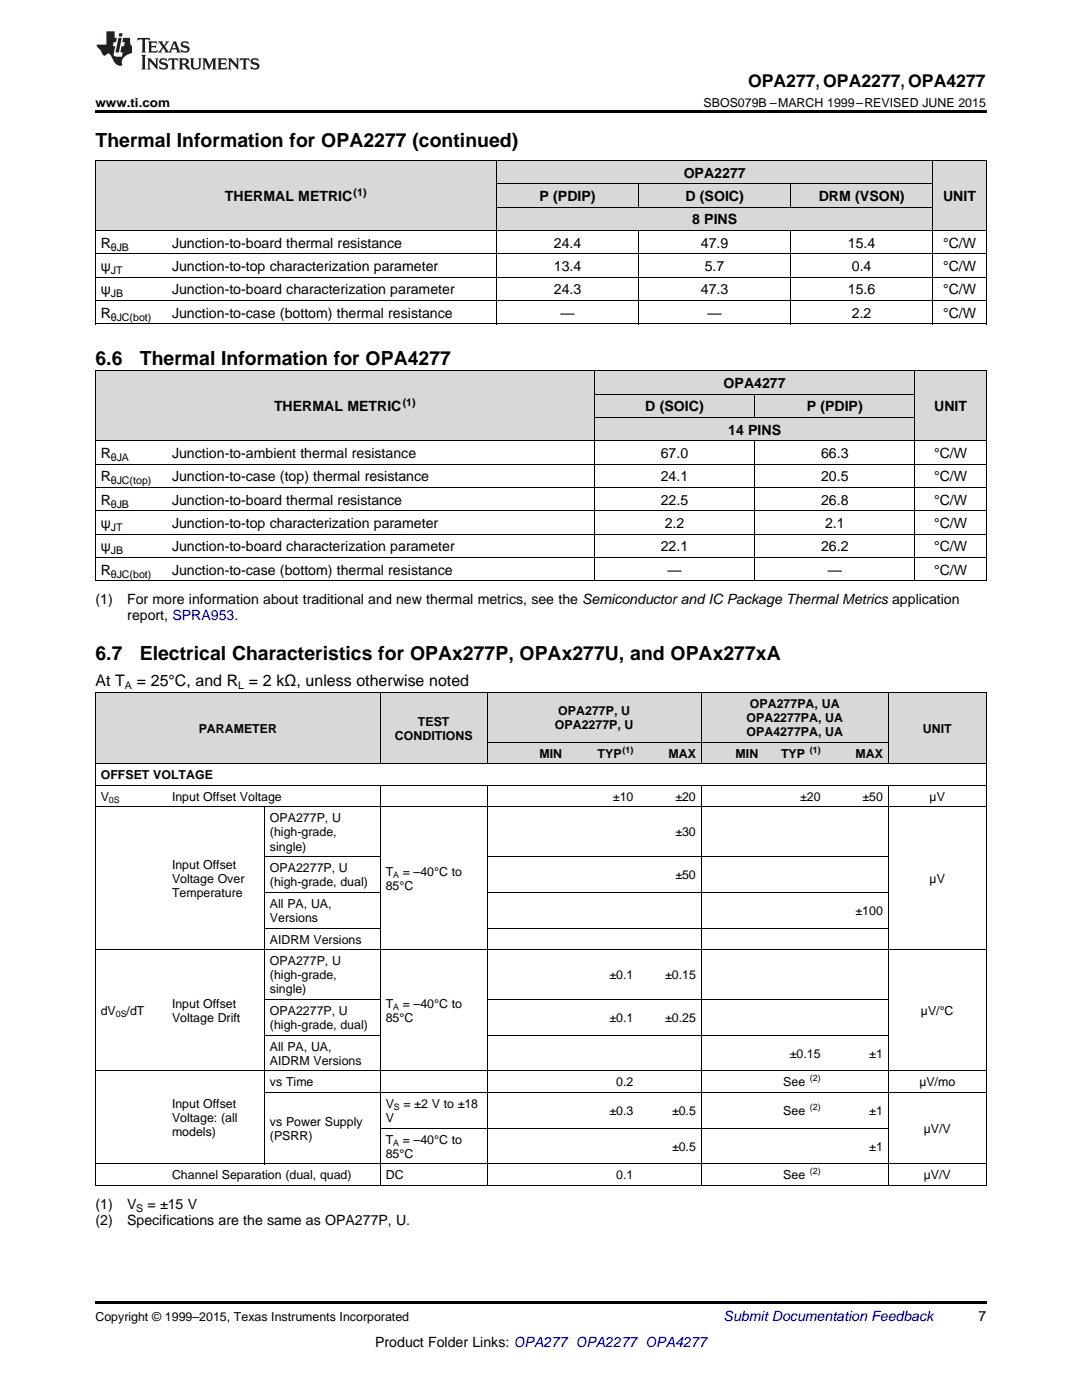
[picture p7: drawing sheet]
<svg xmlns="http://www.w3.org/2000/svg" width="216mm" height="279mm" viewBox="0 0 216 279" stroke-linecap="round" stroke-linejoin="round" font-family="sans-serif">
<defs><g id="words">
<g font-size="3.9">
<text x="19" y="29.3">Thermal Information for OPA2277 (continued)</text>
<text x="19" y="72.8">6.6</text>
<text x="27.9" y="72.8">Thermal Information for OPA4277</text>
<text x="19" y="131.8">6.7</text>
<text x="27.9" y="131.8">Electrical Characteristics for OPAx277P, OPAx277U, and OPAx277xA</text>
</g>
<text font-size="3.5" x="149.3" y="17.3">OPA277, OPA2277, OPA4277</text>
<g font-size="3.2">
<text x="19" y="136.9">At T</text>
<text x="27.3" y="136.9">= 25°C, and R = 2 kΩ, unless otherwise noted</text>
</g>
<g font-size="2.8">
<text x="136.4" y="35.5">OPA2277</text>
<text x="44.9" y="40.1">THERMAL METRIC</text>
<text x="107.7" y="40.1">P (PDIP)</text>
<text x="136.8" y="40.1">D (SOIC)</text>
<text x="163.4" y="40.1">DRM (VSON)</text>
<text x="188.2" y="40.1">UNIT</text>
<text x="138.1" y="44.8">8 PINS</text>
<text x="20.1" y="49.5">R</text>
<text x="34.3" y="49.5">Junction-to-board thermal resistance</text>
<text x="110.5" y="49.5">24.4</text>
<text x="139.8" y="49.5">47.9</text>
<text x="169.2" y="49.5">15.4</text>
<text x="188.2" y="49.5">°C/W</text>
<text x="20.1" y="54.1">ψ</text>
<text x="20.1" y="58.8">ψ</text>
<text x="34.3" y="54.1">Junction-to-top characterization parameter</text>
<text x="34.3" y="58.8">Junction-to-board characterization parameter</text>
<text x="110.5" y="54.1">13.4</text>
<text x="110.5" y="58.8">24.3</text>
<text x="139.8" y="58.8">47.3</text>
<text x="140.6" y="54.1">5.7</text>
<text x="169.2" y="58.8">15.6</text>
<text x="170" y="54.1">0.4</text>
<text x="188.2" y="54.1">°C/W</text>
<text x="188.2" y="58.8">°C/W</text>
<text x="20.1" y="63.4">R</text>
<text x="34.3" y="63.4">Junction-to-case (bottom) thermal resistance</text>
<text x="111.9" y="63.4">—</text>
<text x="141.2" y="63.4">—</text>
<text x="170" y="63.4">2.2</text>
<text x="188.2" y="63.4">°C/W</text>
<text x="144.4" y="77.4">OPA4277</text>
<text x="54.7" y="82.1">THERMAL METRIC</text>
<text x="128.8" y="82.1">D (SOIC)</text>
<text x="161" y="82.1">P (PDIP)</text>
<text x="186.4" y="82.1">UNIT</text>
<text x="145.3" y="86.7">14 PINS</text>
<text x="20.1" y="91.4">R</text>
<text x="34.3" y="91.4">Junction-to-ambient thermal resistance</text>
<text x="131.8" y="91.4">67.0</text>
<text x="163.8" y="91.4">66.3</text>
<text x="186.4" y="91.4">°C/W</text>
<text x="20.1" y="96.1">R</text>
<text x="20.1" y="100.7">R</text>
<text x="34.3" y="96.1">Junction-to-case (top) thermal resistance</text>
<text x="34.3" y="100.7">Junction-to-board thermal resistance</text>
<text x="131.8" y="96.1">24.1</text>
<text x="131.8" y="100.7">22.5</text>
<text x="163.8" y="96.1">20.5</text>
<text x="163.8" y="100.7">26.8</text>
<text x="186.4" y="96.1">°C/W</text>
<text x="186.4" y="100.7">°C/W</text>
<text x="20.1" y="105.4">ψ</text>
<text x="34.3" y="105.4">Junction-to-top characterization parameter</text>
<text x="132.6" y="105.4">2.2</text>
<text x="164.6" y="105.4">2.1</text>
<text x="186.4" y="105.4">°C/W</text>
<text x="20.1" y="110">ψ</text>
<text x="34.3" y="110">Junction-to-board characterization parameter</text>
<text x="131.8" y="110">22.1</text>
<text x="163.8" y="110">26.2</text>
<text x="186.4" y="110">°C/W</text>
<text x="20.1" y="114.7">R</text>
<text x="34.3" y="114.7">Junction-to-case (bottom) thermal resistance</text>
<text x="133.2" y="114.7">—</text>
<text x="165.2" y="114.7">—</text>
<text x="186.4" y="114.7">°C/W</text>
<text x="19" y="120.5">(1)</text>
<text x="25.4" y="120.5">For more information about traditional and new thermal metrics, see the Semiconductor and IC Package Thermal Metrics application</text>
<text x="25.4" y="123.7">report, SPRA953.</text>
<text x="19" y="241.2">(1)</text>
<text x="19" y="244.4">(2)</text>
<text x="25.4" y="241.2">V</text>
<text x="25.4" y="244.4">Specifications are the same as OPA277P, U.</text>
<text x="29.5" y="241.2">= ±15 V</text>
<text x="195.3" y="263.6">7</text>
<text x="74.9" y="268.9">Product Folder Links: OPA277 OPA2277 OPA4277</text>
</g>
<text font-size="2.8" fill="#0000c8" x="144.4" y="263.6">Submit Documentation Feedback</text>
<g font-size="2.5">
<text x="19" y="21.4">www.ti.com</text>
<text x="140.4" y="21.4">SBOS079B –MARCH 1999–REVISED JUNE 2015</text>
<text x="111.4" y="142.7">OPA277P, U</text>
<text x="149.6" y="141.3">OPA277PA, UA</text>
<text x="39.7" y="146.2">PARAMETER</text>
<text x="78.8" y="147.6">CONDITIONS</text>
<text x="83.4" y="144.8">TEST</text>
<text x="110.7" y="145.5">OPA2277P, U</text>
<text x="149" y="144.1">OPA2277PA, UA</text>
<text x="149" y="146.9">OPA4277PA, UA</text>
<text x="184.1" y="146.2">UNIT</text>
<text x="20.1" y="155.5">OFFSET VOLTAGE</text>
<text x="107.7" y="151.2">MIN</text>
<text x="119.2" y="151.2">TYP</text>
<text x="133.4" y="151.2">MAX</text>
<text x="146.8" y="151.2">MIN</text>
<text x="155.9" y="151.2">TYP</text>
<text x="170.7" y="151.2">MAX</text>
<text x="20.1" y="159.8">V</text>
<text x="34.3" y="159.8">Input Offset Voltage</text>
<text x="122.3" y="159.8">±10</text>
<text x="134.8" y="159.8">±20</text>
<text x="159.7" y="159.8">±20</text>
<text x="172.1" y="159.8">±50</text>
<text x="185.5" y="159.8">µV</text>
<text x="53.9" y="164.1">OPA277P, U</text>
<text x="53.9" y="166.9">(high-grade,</text>
<text x="134.8" y="166.9">±30</text>
<text x="34.3" y="173.4">Input Offset</text>
<text x="53.9" y="169.8">single)</text>
<text x="34.3" y="176.2">Voltage Over</text>
<text x="34.3" y="179">Temperature</text>
<text x="53.9" y="174.1">OPA2277P, U</text>
<text x="53.9" y="176.9">(high-grade, dual)</text>
<text x="77" y="174.8">T</text>
<text x="77" y="177.6">85°C</text>
<text x="80.4" y="174.8">= –40°C to</text>
<text x="134.8" y="175.5">±50</text>
<text x="185.5" y="176.2">µV</text>
<text x="53.9" y="181.2">All PA, UA,</text>
<text x="53.9" y="184">Versions</text>
<text x="170.7" y="182.6">±100</text>
<text x="53.9" y="188.3">AIDRM Versions</text>
<text x="53.9" y="192.6">OPA277P, U</text>
<text x="53.9" y="195.4">(high-grade,</text>
<text x="121.6" y="195.4">±0.1</text>
<text x="132.7" y="195.4">±0.15</text>
<text x="20.1" y="202.6">dV</text>
<text x="25.3" y="202.6">/dT</text>
<text x="34.3" y="201.2">Input Offset</text>
<text x="34.3" y="204">Voltage Drift</text>
<text x="53.9" y="198.3">single)</text>
<text x="53.9" y="202.6">OPA2277P, U</text>
<text x="77" y="201.2">T</text>
<text x="77" y="204">85°C</text>
<text x="80.4" y="201.2">= –40°C to</text>
<text x="121.6" y="204">±0.1</text>
<text x="132.7" y="204">±0.25</text>
<text x="183.8" y="202.6">µV/°C</text>
<text x="53.9" y="205.4">(high-grade, dual)</text>
<text x="53.9" y="209.7">All PA, UA,</text>
<text x="53.9" y="212.5">AIDRM Versions</text>
<text x="157.6" y="211.1">±0.15</text>
<text x="173.5" y="211.1">±1</text>
<text x="34.3" y="221.1">Input Offset</text>
<text x="53.9" y="216.8">vs Time</text>
<text x="77" y="221.1">V</text>
<text x="80.5" y="221.1">= ±2 V to ±18</text>
<text x="123" y="216.8">0.2</text>
<text x="156.3" y="216.8">See</text>
<text x="183.4" y="216.8">µV/mo</text>
<text x="34.3" y="223.9">Voltage: (all</text>
<text x="34.3" y="226.8">models)</text>
<text x="53.9" y="224.7">vs Power Supply</text>
<text x="53.9" y="227.5">(PSRR)</text>
<text x="77" y="223.9">V</text>
<text x="121.6" y="222.5">±0.3</text>
<text x="134.1" y="222.5">±0.5</text>
<text x="156.3" y="222.5">See</text>
<text x="173.5" y="222.5">±1</text>
<text x="184.3" y="226.1">µV/V</text>
<text x="77" y="228.2">T</text>
<text x="77" y="231.1">85°C</text>
<text x="80.4" y="228.2">= –40°C to</text>
<text x="134.1" y="229.7">±0.5</text>
<text x="173.5" y="229.7">±1</text>
<text x="34.3" y="235.4">Channel Separation (dual, quad)</text>
<text x="77" y="235.4">DC</text>
<text x="123" y="235.4">0.1</text>
<text x="156.3" y="235.4">See</text>
<text x="184.3" y="235.4">µV/V</text>
<text x="19" y="263.6">Copyright © 1999–2015, Texas Instruments Incorporated</text>
</g>
<g font-size="2.1">
<text x="70.6" y="39">(1)</text>
<text x="22.1" y="50">θJB</text>
<text x="22.1" y="54.7">JT</text>
<text x="22.1" y="59.3">JB</text>
<text x="22.1" y="64">θJC(bot)</text>
<text x="80.4" y="81">(1)</text>
<text x="22.1" y="92">θJA</text>
<text x="22.1" y="96.6">θJC(top)</text>
<text x="22.1" y="101.3">θJB</text>
<text x="22.1" y="105.9">JT</text>
<text x="22.1" y="110.6">JB</text>
<text x="22.1" y="115.3">θJC(bot)</text>
<text x="24.9" y="137.6">A</text>
<text x="47.6" y="137.6">L</text>
<text x="27.2" y="241.8">S</text>
</g>
<g font-size="1.8">
<text x="124.2" y="150.2">(1)</text>
<text x="161.6" y="150.2">(1)</text>
<text x="21.7" y="160.3">0S</text>
<text x="78.5" y="175.3">A</text>
<text x="23.1" y="203.1">0S</text>
<text x="78.5" y="201.6">A</text>
<text x="161.6" y="215.8">(2)</text>
<text x="78.6" y="221.6">S</text>
<text x="161.6" y="221.5">(2)</text>
<text x="78.5" y="228.7">A</text>
<text x="161.6" y="234.4">(2)</text>
</g>
</g></defs>
<g fill="#d8d8d8">
<path d="M19 138.2h14.3v14.3h-14.3z"/>
<path d="M33.3 138.2h19.5v14.3h-19.5z"/>
<path d="M52.8 138.2h23.1v14.3h-23.1z"/>
<path d="M75.9 138.2h21.4v14.3h-21.4z"/>
<path d="M97.3 148.2h16v4.3h-16z"/>
<path d="M113.3 148.2h14.2v4.3h-14.2z"/>
<path d="M127.5 148.2h12.4v4.3h-12.4z"/>
<path d="M139.9 148.2h12.5v4.3h-12.5z"/>
<path d="M152.4 148.2h12.4v4.3h-12.4z"/>
<path d="M164.8 148.2h12.5v4.3h-12.5z"/>
<path d="M177.3 138.2h19.5v14.3h-19.5z"/>
<path d="M97.3 138.2h16v10h-16z"/>
<path d="M113.3 138.2h14.2v10h-14.2z"/>
<path d="M127.5 138.2h12.4v10h-12.4z"/>
<path d="M139.9 138.2h12.5v10h-12.5z"/>
<path d="M152.4 138.2h12.4v10h-12.4z"/>
<path d="M164.8 138.2h12.5v10h-12.5z"/>
<path d="M19 74h14.3v14h-14.3z"/>
<path d="M33.3 74h85.3v14h-85.3z"/>
<path d="M118.6 83.4h32v4.6h-32z"/>
<path d="M150.6 83.4h32v4.6h-32z"/>
<path d="M182.6 74h14.2v14h-14.2z"/>
<path d="M118.6 78.7h32v4.7h-32z"/>
<path d="M150.6 78.7h32v4.7h-32z"/>
<path d="M118.6 74h32v4.7h-32z"/>
<path d="M150.6 74h32v4.7h-32z"/>
<path d="M19 32.1h14.3v14h-14.3z"/>
<path d="M33.3 32.1h65.8v14h-65.8z"/>
<path d="M99.1 41.4h28.4v4.7h-28.4z"/>
<path d="M127.5 41.4h30.2v4.7h-30.2z"/>
<path d="M157.7 41.4h28.5v4.7h-28.5z"/>
<path d="M186.2 32.1h10.6v14h-10.6z"/>
<path d="M99.1 36.8h28.4v4.6h-28.4z"/>
<path d="M127.5 36.8h30.2v4.6h-30.2z"/>
<path d="M157.7 36.8h28.5v4.6h-28.5z"/>
<path d="M99.1 32.1h28.4v4.7h-28.4z"/>
<path d="M127.5 32.1h30.2v4.7h-30.2z"/>
<path d="M157.7 32.1h28.5v4.7h-28.5z"/>
</g>
<g fill="#000">
<path d="M19 22h177.8v.5h-177.8zM19 64.7h.2zM99 64.7h.1zM127.4 64.7h.1zM157.6 64.7h.1zM186.1 64.7h.1zM196.7 64.7h.1zM19 115.9l.2 .1zM118.5 115.9l.1 .1zM150.5 115.9l.1 .1zM182.5 115.9l.1 .1zM196.7 115.9l.1 .1z"/>
<path d="M19 259.7h177.8v.5h-177.8z"/>
</g>
<g fill="none" stroke="#000" stroke-width=".2">
<path d="M19 32h177.8M19.1 32.1v32.6M99 32.1v32.6M99.1 36.7h87.1M127.4 36.7v4.7M157.7 36.7v4.7M186.1 32.1v32.6M196.8 32.1v32.6M19 60h177.8M19 55.3h177.8M19 50.7h177.8M19 46h177.8"/>
<path d="M99.1 41.4h87.1M127.4 46v18.7M157.7 46v18.7M19 74h177.8M19 64.6h177.8M19.1 74v42M118.6 74v42M118.6 78.7h64M150.5 78.7v4.7M182.5 74v42M196.8 74v42M19 97.3h177.8"/>
<path d="M19 92.6h177.8M19 88h177.8M118.6 83.3h64M150.5 88v28M19 115.9h177.8M19 111.2h177.8M19 106.6h177.8M19 101.9h177.8M19 138.2h177.8v98.4M19.1 138.2v98.4M75.9 138.2v14.3M97.2 138.2v14.3"/>
<path d="M139.9 138.2v14.3M177.2 138.2v14.3M19 156.7h177.8M19 152.4h177.8M75.9 156.7v79.9M97.2 156.7v79.9M97.3 148.1h80M139.9 156.7v79.9M177.2 156.7v79.9M19 161h177.8M52.8 161v71.3M52.8 178.1h23.1"/>
<path d="M52.8 171h23.1M97.3 178.1h79.9M97.3 171h79.9M19 189.5h177.8M52.8 199.5h23.1M52.8 185.2h23.1M97.3 199.5h79.9M97.3 185.2h79.9M19 213.7h177.8M52.8 218h144M52.8 206.6h23.1M97.3 206.6h79.9"/>
<path d="M19 236.6h177.8M19 232.3h177.8M75.9 225.2h101.3"/>
</g>
<g fill="#231f20">
<path d="M27.5 7.6l-.1 .5 .4-.2h.6v.1v2.1l-.2 .4h1l-.3-.4v-2.1l.1-.1h.5l.5 .2-.2-.5zM29.5 8.3l.2 .3v1.5l-.2 .4h1.8l.2-.6a1.04 1.04 0 0 1-1.3 .2v-.7h.6l.3 .2v-.6l-.3 .2h-.6v-.6l.8-.1 .4 .3-.2-.5zM31.5 8.3l.9 1.1-.9 1.1h.8l-.2-.2 .5-.7 .4 .7-.2 .2h1.5l-.1-.2 .1-.4h.9l.1 .4-.2 .2h1l-.3-.3-.7-1.9h-.5l-.9 2-.8-1 .9-1h-.8l.1 .3-.3 .5-.4-.6 .2-.2zM34.7 8.6l.4 1h-.7zM36.3 8.4a.63 .63 0 0 0-.2 .7 .63 .63 0 0 0 .6 .4l.6 .2 .1 .2a.75 .75 0 0 1-.7 .4 .75 .75 0 0 1-.6-.5l.1 .7 .1-.1a1.11 1.11 0 0 0 1.5-.6 1.13 1.13 0 0 0-1.2-.8l-.1-.4a1.04 1.04 0 0 1 1.2 .2l-.2-.5-.1 .1-.5-.2zM28.2 10.9l.2 .4v2.2l-.2 .4h1l-.3-.4v-2.2l.3-.4zM29.3 11.6l.3 .4v1.5l-.3 .4h.8l-.2-.4v-1.3l1.5 1.7v-1.9l.2-.4h-.7l.2 .4v.9l-1.1-1.3zM32 11.8a.62 .62 0 0 0-.2 .7 .62 .62 0 0 0 .6 .4l.6 .1 .1 .3a.76 .76 0 0 1-.7 .3 .76 .76 0 0 1-.6-.4l.1 .7 .1-.1a1.11 1.11 0 0 0 1.5-.6 1.13 1.13 0 0 0-1.2-.8l-.1-.4a1.04 1.04 0 0 1 1.2 .2l-.2-.6-.1 .1-.5-.1zM33.7 11.6l-.2 .6a.61 .61 0 0 1 .8-.3v1.6l-.2 .4h.9l-.2-.4v-1.6a.63 .63 0 0 1 .8 .3l-.2-.6zM35.6 11.6l.3 .4v1.5l-.3 .4h1l-.2-.2v-.8l.5 .2a.76 .76 0 0 0 1.2 .7l-1-1a.58 .58 0 0 0 .6-.5 .58 .58 0 0 0-.5-.6zM36.4 11.9h.1a.45 .45 0 0 1 .5 .1 .45 .45 0 0 1 .1 .5l-.7 .2zM37.9 11.6l.2 .2a2.17 2.17 0 0 0 .3 1.9 .99 .99 0 0 0 1.6-.6v-1.1l.2-.4h-.7l.2 .2a1.92 1.92 0 0 1-.2 1.8 .6 .6 0 0 1-.9-.5v-1.1l.2-.4zM40.4 11.6l.2 .4v1.5l-.2 .4h.7l-.2-.4v-1.4l.8 1.8 .8-1.8v1.4l-.2 .4h.9l-.2-.4v-1.5l.2-.4h-.8l-.6 1.5-.6-1.5zM43.4 11.6l.2 .4v1.5l-.2 .4h1.8l.2-.6a1.04 1.04 0 0 1-1.3 .1v-.6h.5l.4 .2v-.6l-.4 .2h-.5v-.7h.8l.3 .3-.1-.6zM45.5 11.6l.2 .4v1.5l-.2 .4h.7l-.2-.4v-1.3l1.5 1.7v-1.9l.2-.4h-.7l.2 .4v.9l-1.1-1.3zM47.9 11.6l-.1 .6a.61 .61 0 0 1 .8-.3v1.6l-.3 .4h1l-.3-.4 .1-1.6a.63 .63 0 0 1 .7 .3l-.1-.6zM50.2 11.8a.62 .62 0 0 0-.2 .7 .62 .62 0 0 0 .6 .4l.6 .1 .2 .3a.76 .76 0 0 1-.8 .3 .76 .76 0 0 1-.6-.4l.1 .7 .2-.1a1.11 1.11 0 0 0 1.5-.6 1.13 1.13 0 0 0-1.3-.8l-.1-.4a1.04 1.04 0 0 1 1.2 .2l-.1-.6-.2 .1-.5-.1z"/>
<path d="M21.2 6.3v2.6h-1.9l.1 .4 .7 .9a.91 .91 0 0 0 1 .8 .56 .56 0 0 1 .5-.3 .56 .56 0 0 1 .5 .3l.4 .8a1.53 1.53 0 0 0 1.9 1.2 1.54 1.54 0 0 1 1-2.1l.9-.3v-1.4a1.52 1.52 0 0 1-.3-1.6h-1.4l-.2 .8h.5l-.2 .8h-.4l-.2 1v.2l.4 .1-.2 .8a1.93 1.93 0 0 1-1.6-.3l.3-1.8h-.5l.2-.8h.4l.2-.8h-.4v-1.3zM23.6 7.6l-.6 2.9h.7l.6-2.9zM23.8 6.6l-.1 .7h.6l.2-.7z"/>
</g>
<use href="#words"/>
</svg>
